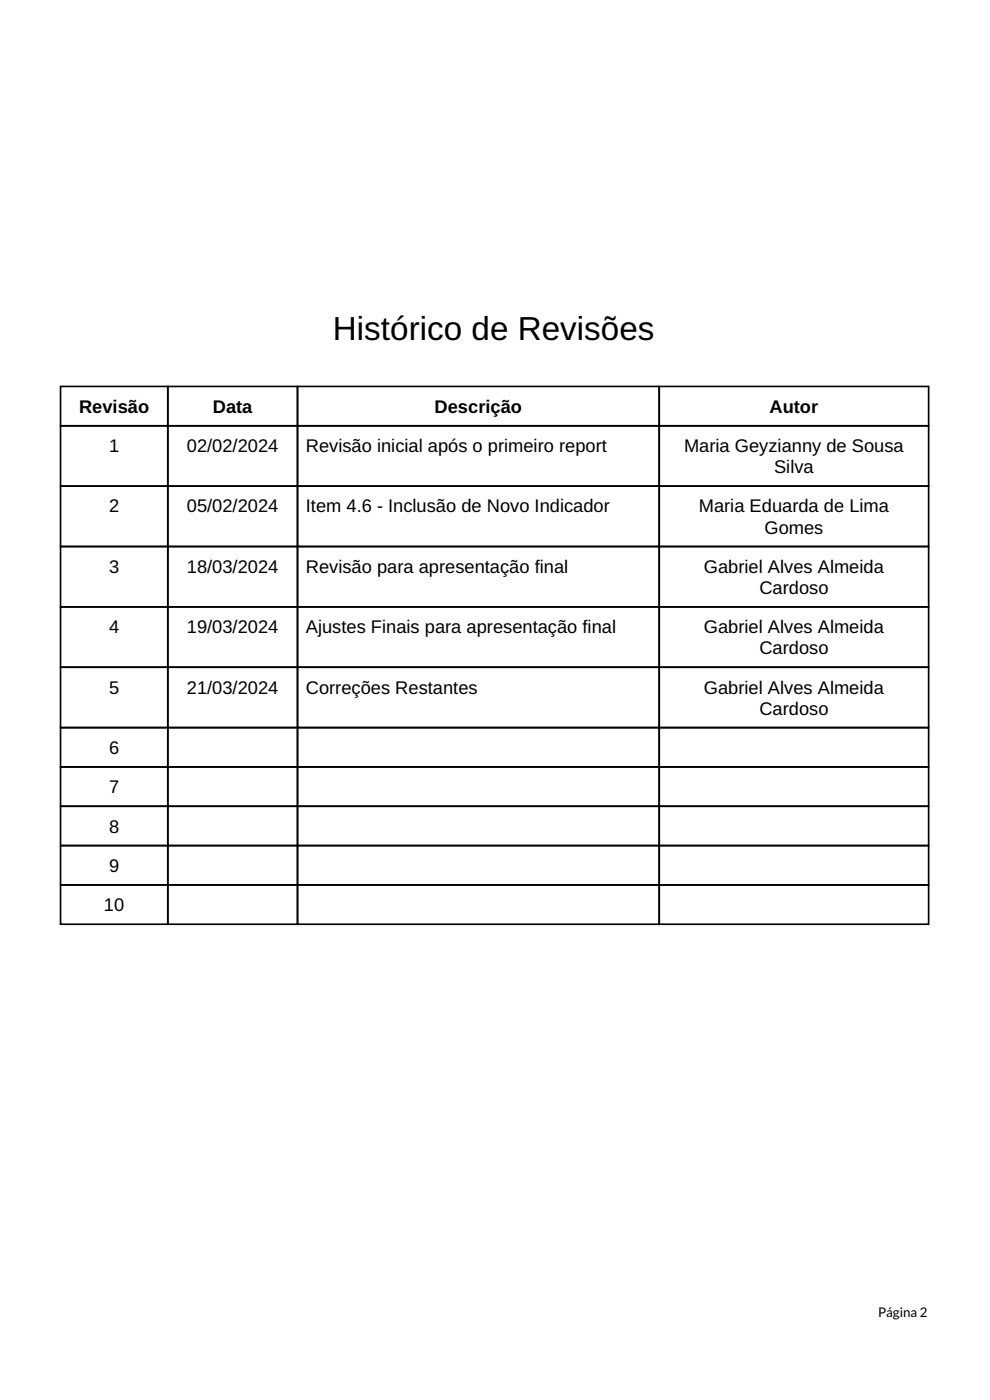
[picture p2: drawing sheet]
<svg xmlns="http://www.w3.org/2000/svg" width="210mm" height="297mm" viewBox="0 0 210 297" stroke-linecap="round" stroke-linejoin="round" font-family="sans-serif">
<defs><g id="words">
<text font-size="7.1" x="70.6" y="72.1">Histórico de Revisões</text>
<g font-size="3.9">
<text x="16.8" y="87.6">Revisão</text>
<text x="45.1" y="87.6">Data</text>
<text x="92.2" y="87.6">Descrição</text>
<text x="163.2" y="87.6">Autor</text>
<text x="23.1" y="95.9">1</text>
<text x="39.6" y="95.9">02/02/2024</text>
<text x="64.9" y="95.9">Revisão inicial após o primeiro report</text>
<text x="145.1" y="95.9">Maria Geyzianny de Sousa</text>
<text x="164.2" y="100.4">Silva</text>
<text x="23.1" y="108.7">2</text>
<text x="39.6" y="108.7">05/02/2024</text>
<text x="64.9" y="108.7">Item 4.6 - Inclusão de Novo Indicador</text>
<text x="148.2" y="108.7">Maria Eduarda de Lima</text>
<text x="162.2" y="113.2">Gomes</text>
<text x="23.1" y="121.5">3</text>
<text x="39.6" y="121.5">18/03/2024</text>
<text x="64.9" y="121.5">Revisão para apresentação final</text>
<text x="149.3" y="121.5">Gabriel Alves Almeida</text>
<text x="161.1" y="126">Cardoso</text>
<text x="23.1" y="134.3">4</text>
<text x="39.6" y="134.3">19/03/2024</text>
<text x="64.9" y="134.3">Ajustes Finais para apresentação final</text>
<text x="149.3" y="134.3">Gabriel Alves Almeida</text>
<text x="161.1" y="138.8">Cardoso</text>
<text x="23.1" y="147.1">5</text>
<text x="39.6" y="147.1">21/03/2024</text>
<text x="64.9" y="147.1">Correções Restantes</text>
<text x="149.3" y="147.1">Gabriel Alves Almeida</text>
<text x="161.1" y="151.6">Cardoso</text>
<text x="23.1" y="159.9">6</text>
<text x="23.1" y="168.3">7</text>
<text x="23.1" y="176.6">8</text>
<text x="23.1" y="185">9</text>
<text x="22.1" y="193.3">10</text>
</g>
<text font-size="2.8" x="186.3" y="279.3">Página 2</text>
</g></defs>
<g fill="none" stroke="#000" stroke-width=".35">
<path d="M12.8 82h22.8v8.3h-22.8zM12.8 90.3h22.8v12.8h-22.8zM35.6 82h27.5v8.3h-27.5zM35.6 90.3h27.5v12.8h-27.5zM63.1 82h76.7v8.3h-76.7zM63.1 90.3h76.7v12.8h-76.7zM139.8 82h57.2v8.3h-57.2zM139.8 90.3h57.2v12.8h-57.2zM12.8 103.1h22.8v12.8h-22.8zM12.8 115.9h22.8v12.8h-22.8zM35.6 103.1h27.5v12.8h-27.5zM35.6 115.9h27.5v12.8h-27.5z"/>
<path d="M63.1 103.1h76.7v12.8h-76.7zM63.1 115.9h76.7v12.8h-76.7zM139.8 103.1h57.2v12.8h-57.2zM139.8 115.9h57.2v12.8h-57.2zM12.8 128.7h22.8v12.9h-22.8zM35.6 128.7h27.5v12.9h-27.5zM63.1 128.7h76.7v12.9h-76.7zM139.8 128.7h57.2v12.9h-57.2zM12.8 141.6h22.8v12.8h-22.8zM12.8 154.4h22.8v8.3h-22.8zM35.6 141.6h27.5v12.8h-27.5zM35.6 154.4h27.5v8.3h-27.5z"/>
<path d="M63.1 141.6h76.7v12.8h-76.7zM63.1 154.4h76.7v8.3h-76.7zM139.8 141.6h57.2v12.8h-57.2zM139.8 154.4h57.2v8.3h-57.2zM12.8 162.7h22.8v8.3h-22.8zM12.8 171h22.8v8.4h-22.8zM12.8 179.4h22.8v8.3h-22.8zM35.6 162.7h27.5v8.3h-27.5zM35.6 171h27.5v8.4h-27.5zM35.6 179.4h27.5v8.3h-27.5zM63.1 162.7h76.7v8.3h-76.7zM63.1 171h76.7v8.4h-76.7z"/>
<path d="M63.1 179.4h76.7v8.3h-76.7zM139.8 162.7h57.2v8.3h-57.2zM139.8 171h57.2v8.4h-57.2zM139.8 179.4h57.2v8.3h-57.2zM12.8 187.7h22.8v8.4h-22.8zM35.6 187.7h27.5v8.4h-27.5zM63.1 187.7h76.7v8.4h-76.7zM139.8 187.7h57.2v8.4h-57.2z"/>
</g>
<use href="#words"/>
</svg>
